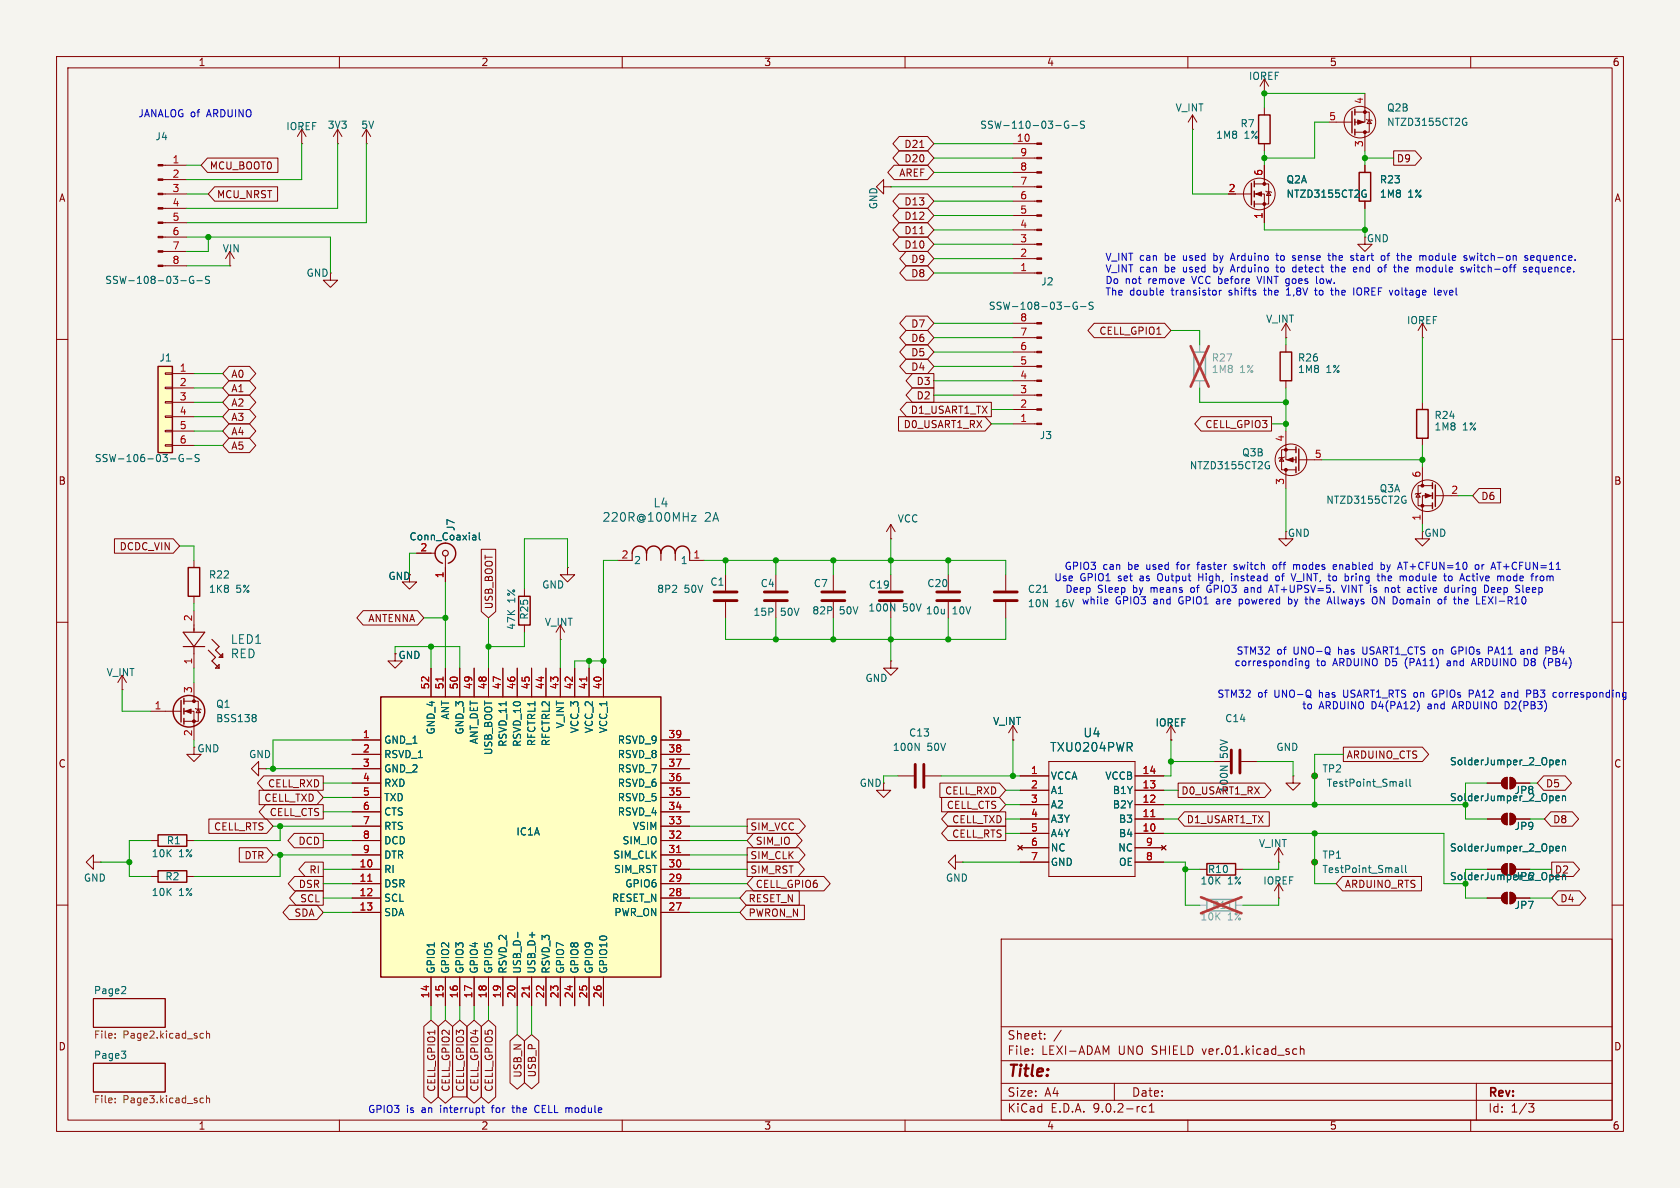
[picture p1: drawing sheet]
<svg xmlns="http://www.w3.org/2000/svg" width="297mm" height="210mm" viewBox="0 0 297 210" stroke-linecap="round" stroke-linejoin="round" font-family="sans-serif">
<defs><g id="words">
<text font-size="2.8" fill="#840000" x="178" y="190.9">Title:</text>
<g font-size="2.1" fill="#006464">
<text x="115.4" y="89.9">L4</text>
<text x="106.4" y="92.4">220R@100MHz</text>
<text x="124.5" y="92.4">2A</text>
<text x="40.7" y="116.6">RED</text>
<text x="40.7" y="114">LED1</text>
<text x="191.4" y="130.5">U4</text>
<text x="185.6" y="133.1">TXU0204PWR</text>
</g>
<g font-size="2.1" fill="#840000">
<text x="178" y="184">Sheet:</text>
<text x="178" y="186.7">File:</text>
<text x="184.1" y="186.7">LEXI-ADAM</text>
<text x="197.7" y="186.7">UNO SHIELD</text>
<text x="212.8" y="186.7">ver.01.kicad_sch</text>
<text x="178" y="196.9">KiCad</text>
<text x="178" y="194.1">Size:</text>
<text x="184.7" y="194.1">A4</text>
<text x="185.7" y="196.9">E.D.A.</text>
<text x="193.3" y="196.9">9.0.2-rc1</text>
<text x="200" y="194.1">Date:</text>
<text x="263" y="194.3">Rev:</text>
<text x="263" y="196.9">Id:</text>
<text x="267.1" y="196.9">1/3</text>
</g>
<g font-size="1.8" fill="#840000">
<text x="35" y="11.9">1</text>
<text x="85" y="11.9">2</text>
<text x="135" y="11.9">3</text>
<text x="185" y="11.9">4</text>
<text x="235" y="11.9">5</text>
<text x="285" y="11.9">6</text>
<text x="159.8" y="26.4">D21</text>
<text x="159.8" y="28.9">D20</text>
<text x="246.9" y="28.9">D9</text>
<text x="10.3" y="35.9">A</text>
<text x="37" y="30.2">MCU_BOOT0</text>
<text x="38.3" y="35.2">MCU_NRST</text>
<text x="158.9" y="31.4">AREF</text>
<text x="285.3" y="35.9">A</text>
<text x="159.8" y="39.1">D12</text>
<text x="159.8" y="36.5">D13</text>
<text x="159.8" y="41.6">D11</text>
<text x="159.8" y="44.1">D10</text>
<text x="161" y="46.7">D9</text>
<text x="161" y="49.2">D8</text>
<text x="161" y="58.1">D7</text>
<text x="194.3" y="59.4">CELL_GPIO1</text>
<text x="161" y="60.6">D6</text>
<text x="161" y="63.2">D5</text>
<text x="161" y="65.7">D4</text>
<text x="40.8" y="67">A0</text>
<text x="40.8" y="69.5">A1</text>
<text x="161.9" y="70.8">D2</text>
<text x="161.9" y="68.3">D3</text>
<text x="40.8" y="72.1">A2</text>
<text x="40.8" y="74.6">A3</text>
<text x="40.8" y="77.2">A4</text>
<text x="159.7" y="75.9">D0_USART1_RX</text>
<text x="160.9" y="73.3">D1_USART1_TX</text>
<text x="213" y="75.9">CELL_GPIO3</text>
<text x="40.8" y="79.7">A5</text>
<text x="10.3" y="85.9">B</text>
<text x="261.8" y="88.6">D6</text>
<text x="285.3" y="85.9">B</text>
<text x="21" y="97.5">DCDC_VIN</text>
<text x="68.6" y="102.7">GND</text>
<text x="87.3" y="107.8" transform="rotate(-90 87.3 107.8)">USB_BOOT</text>
<text x="65" y="110.2">ANTENNA</text>
<text x="70.4" y="116.7">GND</text>
<text x="10.3" y="135.9">C</text>
<text x="238" y="134.3">ARDUINO_CTS</text>
<text x="285.3" y="135.9">C</text>
<text x="46.6" y="141.9">CELL_TXD</text>
<text x="47.3" y="139.4">CELL_RXD</text>
<text x="167" y="140.7">CELL_RXD</text>
<text x="167.3" y="143.2">CELL_CTS</text>
<text x="208.8" y="140.7">D0_USART1_RX</text>
<text x="217.3" y="140.2" transform="rotate(-90 217.3 140.2)">100N</text>
<text x="273.2" y="139.4">D5</text>
<text x="37.7" y="147">CELL_RTS</text>
<text x="47.6" y="144.5">CELL_CTS</text>
<text x="52.7" y="149.5">DCD</text>
<text x="132.6" y="147">SIM_VCC</text>
<text x="133.5" y="149.5">SIM_IO</text>
<text x="168.2" y="148.3">CELL_RTS</text>
<text x="168.2" y="145.7">CELL_TXD</text>
<text x="209.7" y="145.7">D1_USART1_TX</text>
<text x="274.5" y="145.7">D8</text>
<text x="43.1" y="152.1">DTR</text>
<text x="54.6" y="154.6">RI</text>
<text x="132.6" y="152.1">SIM_CLK</text>
<text x="132.6" y="154.6">SIM_RST</text>
<text x="52.7" y="157.2">DSR</text>
<text x="53" y="159.7">SCL</text>
<text x="132.2" y="159.7">RESET_N</text>
<text x="133.5" y="157.2">CELL_GPIO6</text>
<text x="237.6" y="157.2">ARDUINO_RTS</text>
<text x="275.7" y="159.7">D4</text>
<text x="51.9" y="162.2">SDA</text>
<text x="132.2" y="162.2">PWRON_N</text>
<text x="10.3" y="185.9">D</text>
<text x="285.3" y="185.9">D</text>
<text x="92.4" y="190.6" transform="rotate(-90 92.4 190.6)">USB_N</text>
<text x="94.9" y="190.6" transform="rotate(-90 94.9 190.6)">USB_P</text>
<text x="77.2" y="193.1" transform="rotate(-90 77.2 193.1)">CELL_GPIO1</text>
<text x="79.7" y="193.1" transform="rotate(-90 79.7 193.1)">CELL_GPIO2</text>
<text x="82.2" y="193.1" transform="rotate(-90 82.2 193.1)">CELL_GPIO3</text>
<text x="84.8" y="193.1" transform="rotate(-90 84.8 193.1)">CELL_GPIO4</text>
<text x="87.3" y="193.1" transform="rotate(-90 87.3 193.1)">CELL_GPIO5</text>
<text x="35" y="199.9">1</text>
<text x="85" y="199.9">2</text>
<text x="135" y="199.9">3</text>
<text x="185" y="199.9">4</text>
<text x="235" y="199.9">5</text>
<text x="285" y="199.9">6</text>
</g>
<g font-size="1.8" fill="#006464">
<text x="220.7" y="14.3">IOREF</text>
<text x="50.5" y="23.2">IOREF</text>
<text x="57.8" y="23">3V3</text>
<text x="63.8" y="23">5V</text>
<text x="173.2" y="23">SSW-110-03-G-S</text>
<text x="207.7" y="19.9">V_INT</text>
<text x="219.2" y="22.7">R7</text>
<text x="245.1" y="22.5">NTZD3155CT2G</text>
<text x="245.1" y="19.9">Q2B</text>
<text x="27.4" y="25">J4</text>
<text x="214.9" y="24.7">1M8</text>
<text x="219.9" y="24.7">1%</text>
<text x="227.3" y="35.2">NTZD3155CT2G</text>
<text x="227.3" y="32.6">Q2A</text>
<text x="243.8" y="35.2">1M8</text>
<text x="243.8" y="32.6">R23</text>
<text x="248.9" y="35.2">1%</text>
<text x="155.3" y="37.1" transform="rotate(-90 155.3 37.1)">GND</text>
<text x="39.3" y="44.8">VIN</text>
<text x="241.5" y="43">GND</text>
<text x="18.5" y="50.4">SSW-108-03-G-S</text>
<text x="54.1" y="49.1">GND</text>
<text x="184" y="50.6">J2</text>
<text x="174.7" y="55">SSW-108-03-G-S</text>
<text x="223.7" y="57.3">V_INT</text>
<text x="248.6" y="57.5">IOREF</text>
<text x="28.1" y="64.1">J1</text>
<text x="229.4" y="64.1">R26</text>
<text x="229.4" y="66.1">1M8</text>
<text x="234.4" y="66.1">1%</text>
<text x="183.7" y="77.8">J3</text>
<text x="253.5" y="76.3">1M8</text>
<text x="253.5" y="74.3">R24</text>
<text x="258.5" y="76.3">1%</text>
<text x="16.7" y="81.9">SSW-106-03-G-S</text>
<text x="210.2" y="83.2">NTZD3155CT2G</text>
<text x="219.5" y="80.9">Q3B</text>
<text x="234.4" y="89.3">NTZD3155CT2G</text>
<text x="243.8" y="87.2">Q3A</text>
<text x="72.3" y="95.7">Conn_Coaxial</text>
<text x="80.6" y="94" transform="rotate(-90 80.6 94)">J7</text>
<text x="158.6" y="92.6">VCC</text>
<text x="227.6" y="95.1">GND</text>
<text x="251.7" y="95.1">GND</text>
<text x="112" y="99.9">2</text>
<text x="120.3" y="99.9">1</text>
<text x="36.8" y="105">1K8</text>
<text x="36.8" y="102.5">R22</text>
<text x="41.7" y="105">5%</text>
<text x="91.3" y="106.6" transform="rotate(-90 91.3 106.6)">1%</text>
<text x="95.8" y="104.2">GND</text>
<text x="116.1" y="105">8P2</text>
<text x="120.9" y="105">50V</text>
<text x="125.5" y="103.7">C1</text>
<text x="134.4" y="104">C4</text>
<text x="143.8" y="104">C7</text>
<text x="153.5" y="104.2">C19</text>
<text x="163.8" y="104">C20</text>
<text x="181.6" y="107.5">10N</text>
<text x="181.6" y="105">C21</text>
<text x="186.5" y="107.5">16V</text>
<text x="91.3" y="111.5" transform="rotate(-90 91.3 111.5)">47K</text>
<text x="93.6" y="109.6" transform="rotate(-90 93.6 109.6)">R25</text>
<text x="96.2" y="110.8">V_INT</text>
<text x="133.1" y="109.1">15P</text>
<text x="138" y="109.1">50V</text>
<text x="143.5" y="108.8">82P</text>
<text x="148.4" y="108.8">50V</text>
<text x="153.4" y="108.3">100N</text>
<text x="159.6" y="108.3">50V</text>
<text x="163.6" y="108.8">10u</text>
<text x="168.3" y="108.8">10V</text>
<text x="18.8" y="119.7">V_INT</text>
<text x="38.1" y="125.3">Q1</text>
<text x="152.9" y="120.8">GND</text>
<text x="38.1" y="127.9">BSS138</text>
<text x="67.8" y="131.7">GND_1</text>
<text x="77.1" y="129.9" transform="rotate(-90 77.1 129.9)">GND_4</text>
<text x="79.6" y="127.3" transform="rotate(-90 79.6 127.3)">ANT</text>
<text x="82.1" y="129.9" transform="rotate(-90 82.1 129.9)">GND_3</text>
<text x="84.7" y="131.6" transform="rotate(-90 84.7 131.6)">ANT_DET</text>
<text x="99.9" y="128.9" transform="rotate(-90 99.9 128.9)">V_INT</text>
<text x="102.5" y="129.7" transform="rotate(-90 102.5 129.7)">VCC_3</text>
<text x="105" y="129.7" transform="rotate(-90 105 129.7)">VCC_2</text>
<text x="107.5" y="129.7" transform="rotate(-90 107.5 129.7)">VCC_1</text>
<text x="109.1" y="131.7">RSVD_9</text>
<text x="160.6" y="130.4">C13</text>
<text x="175.5" y="128.4">V_INT</text>
<text x="204.2" y="128.6">IOREF</text>
<text x="216.5" y="127.9">C14</text>
<text x="34.8" y="133.2">GND</text>
<text x="43.9" y="134.2">GND</text>
<text x="67.8" y="134.2">RSVD_1</text>
<text x="67.8" y="136.8">GND_2</text>
<text x="87.2" y="133.6" transform="rotate(-90 87.2 133.6)">USB_BOOT</text>
<text x="89.8" y="132.1" transform="rotate(-90 89.8 132.1)">RSVD_11</text>
<text x="92.3" y="132.1" transform="rotate(-90 92.3 132.1)">RSVD_10</text>
<text x="94.8" y="132" transform="rotate(-90 94.8 132)">RFCTRL1</text>
<text x="97.4" y="132" transform="rotate(-90 97.4 132)">RFCTRL2</text>
<text x="109.1" y="134.2">RSVD_8</text>
<text x="109.1" y="136.8">RSVD_7</text>
<text x="157.7" y="132.9">100N</text>
<text x="163.9" y="132.9">50V</text>
<text x="217.3" y="134.1" transform="rotate(-90 217.3 134.1)">50V</text>
<text x="225.5" y="132.9">GND</text>
<text x="233.7" y="136.8">TP2</text>
<text x="256.2" y="135.5">SolderJumper_2_Open</text>
<text x="67.8" y="139.3">RXD</text>
<text x="67.8" y="141.8">TXD</text>
<text x="109.1" y="139.3">RSVD_6</text>
<text x="109.1" y="141.8">RSVD_5</text>
<text x="151.9" y="139.3">GND</text>
<text x="185.7" y="138">VCCA</text>
<text x="185.7" y="140.6">A1</text>
<text x="185.7" y="143.1">A2</text>
<text x="195.3" y="138">VCCB</text>
<text x="196.6" y="140.6">B1Y</text>
<text x="196.6" y="143.1">B2Y</text>
<text x="234.5" y="139.3">TestPoint_Small</text>
<text x="267.7" y="140.6">JP8</text>
<text x="29.4" y="149.5">R1</text>
<text x="67.8" y="144.4">CTS</text>
<text x="67.8" y="146.9">RTS</text>
<text x="67.8" y="149.5">DCD</text>
<text x="91.2" y="147.9">IC1A</text>
<text x="109.1" y="144.4">RSVD_4</text>
<text x="110" y="149.5">SIM_IO</text>
<text x="111.8" y="146.9">VSIM</text>
<text x="185.7" y="145.6">A3Y</text>
<text x="185.7" y="148.2">A4Y</text>
<text x="197.7" y="145.6">B3</text>
<text x="197.7" y="148.2">B4</text>
<text x="222.5" y="150">V_INT</text>
<text x="267.7" y="146.9">JP9</text>
<text x="26.7" y="151.7">10K</text>
<text x="29.1" y="155.8">R2</text>
<text x="31.6" y="151.7">1%</text>
<text x="67.8" y="152">DTR</text>
<text x="67.8" y="154.5">RI</text>
<text x="108.3" y="152">SIM_CLK</text>
<text x="108.4" y="154.5">SIM_RST</text>
<text x="185.7" y="150.7">NC</text>
<text x="185.7" y="153.3">GND</text>
<text x="197.6" y="150.7">NC</text>
<text x="197.7" y="153.3">OE</text>
<text x="213.4" y="154.5">R10</text>
<text x="233.7" y="152">TP1</text>
<text x="233.7" y="154.5">TestPoint_Small</text>
<text x="256.2" y="150.7">SolderJumper_2_Open</text>
<text x="267.7" y="155.8">JP6</text>
<text x="274.8" y="154.6">D2</text>
<text x="14.7" y="156.1">GND</text>
<text x="26.7" y="158.6">10K</text>
<text x="31.6" y="158.6">1%</text>
<text x="67.8" y="157.1">DSR</text>
<text x="67.8" y="159.6">SCL</text>
<text x="108.1" y="159.6">RESET_N</text>
<text x="110.4" y="157.1">GPIO6</text>
<text x="167.1" y="156.1">GND</text>
<text x="212.1" y="156.6">10K</text>
<text x="217" y="156.6">1%</text>
<text x="223.2" y="156.6">IOREF</text>
<text x="267.7" y="160.9">JP7</text>
<text x="67.8" y="162.2">SDA</text>
<text x="108.5" y="162.2">PWR_ON</text>
<text x="77.1" y="172.2" transform="rotate(-90 77.1 172.2)">GPIO1</text>
<text x="79.6" y="172.2" transform="rotate(-90 79.6 172.2)">GPIO2</text>
<text x="82.1" y="172.2" transform="rotate(-90 82.1 172.2)">GPIO3</text>
<text x="84.7" y="172.2" transform="rotate(-90 84.7 172.2)">GPIO4</text>
<text x="87.2" y="172.2" transform="rotate(-90 87.2 172.2)">GPIO5</text>
<text x="89.8" y="172.2" transform="rotate(-90 89.8 172.2)">RSVD_2</text>
<text x="92.3" y="172.2" transform="rotate(-90 92.3 172.2)">USB_D-</text>
<text x="94.8" y="172.2" transform="rotate(-90 94.8 172.2)">USB_D+</text>
<text x="97.4" y="172.2" transform="rotate(-90 97.4 172.2)">RSVD_3</text>
<text x="99.9" y="172.2" transform="rotate(-90 99.9 172.2)">GPIO7</text>
<text x="102.5" y="172.2" transform="rotate(-90 102.5 172.2)">GPIO8</text>
<text x="105" y="172.2" transform="rotate(-90 105 172.2)">GPIO9</text>
<text x="107.5" y="172.2" transform="rotate(-90 107.5 172.2)">GPIO10</text>
<text x="16.5" y="175.8">Page2</text>
<text x="16.5" y="187.2">Page3</text>
</g>
<g font-size="1.8" fill="#0000c2">
<text x="24.4" y="20.9">JANALOG of</text>
<text x="36.7" y="20.9">ARDUINO</text>
<text x="195.3" y="46.3">V_INT can</text>
<text x="206" y="46.3">be</text>
<text x="209.4" y="46.3">used</text>
<text x="215" y="46.3">by</text>
<text x="218.3" y="46.3">Arduino</text>
<text x="226.5" y="46.3">to</text>
<text x="229.6" y="46.3">sense</text>
<text x="236.1" y="46.3">the</text>
<text x="240.3" y="46.3">start</text>
<text x="245.9" y="46.3">of</text>
<text x="248.9" y="46.3">the</text>
<text x="253" y="46.3">module</text>
<text x="261.1" y="46.3">switch-on</text>
<text x="272.1" y="46.3">sequence.</text>
<text x="195.3" y="48.4">V_INT can</text>
<text x="195.3" y="50.4">Do</text>
<text x="195.3" y="52.4">The</text>
<text x="198.9" y="50.4">not</text>
<text x="199.7" y="52.4">double</text>
<text x="203.1" y="50.4">remove</text>
<text x="206" y="48.4">be</text>
<text x="207.2" y="52.4">transistor</text>
<text x="209.4" y="48.4">used</text>
<text x="211.1" y="50.4">VCC before</text>
<text x="215" y="48.4">by</text>
<text x="217.5" y="52.4">shifts</text>
<text x="218.3" y="48.4">Arduino</text>
<text x="223" y="50.4">VINT goes</text>
<text x="224" y="52.4">the</text>
<text x="226.5" y="48.4">to</text>
<text x="228.1" y="52.4">1,8V</text>
<text x="229.6" y="48.4">detect</text>
<text x="233.4" y="52.4">to</text>
<text x="233.8" y="50.4">low.</text>
<text x="236.4" y="52.4">the</text>
<text x="236.6" y="48.4">the</text>
<text x="240.6" y="52.4">IOREF voltage</text>
<text x="240.8" y="48.4">end</text>
<text x="245.3" y="48.4">of</text>
<text x="248.4" y="48.4">the</text>
<text x="252.5" y="48.4">module</text>
<text x="255.2" y="52.4">level</text>
<text x="260.6" y="48.4">switch-off</text>
<text x="271.8" y="48.4">sequence.</text>
<text x="188.1" y="100.9">GPIO3</text>
<text x="195" y="100.9">can</text>
<text x="199.5" y="100.9">be</text>
<text x="202.9" y="100.9">used</text>
<text x="208.5" y="100.9">for</text>
<text x="212.4" y="100.9">faster</text>
<text x="219" y="100.9">switch</text>
<text x="226.1" y="100.9">off</text>
<text x="229.9" y="100.9">modes</text>
<text x="237.2" y="100.9">enabled</text>
<text x="245.8" y="100.9">by</text>
<text x="249.1" y="100.9">AT+CFUN=10</text>
<text x="262.9" y="100.9">or</text>
<text x="266" y="100.9">AT+CFUN=11</text>
<text x="186.3" y="103">Use</text>
<text x="188.3" y="105">Deep</text>
<text x="190.9" y="103">GPIO1</text>
<text x="191.2" y="107">while</text>
<text x="194" y="105">Sleep</text>
<text x="197.2" y="107">GPIO3</text>
<text x="197.8" y="103">set</text>
<text x="200.4" y="105">by</text>
<text x="201.8" y="103">as</text>
<text x="203.7" y="105">means</text>
<text x="204" y="107">and</text>
<text x="205.1" y="103">Output</text>
<text x="208.6" y="107">GPIO1</text>
<text x="211" y="105">of</text>
<text x="212.5" y="103">High,</text>
<text x="214" y="105">GPIO3</text>
<text x="215.5" y="107">are</text>
<text x="218.5" y="103">instead</text>
<text x="219.7" y="107">powered</text>
<text x="220.9" y="105">and</text>
<text x="225.5" y="105">AT+UPSV=5.</text>
<text x="226.6" y="103">of</text>
<text x="228.6" y="107">by</text>
<text x="229.6" y="103">V_INT, to</text>
<text x="231.9" y="107">the</text>
<text x="236" y="107">Allways</text>
<text x="238.6" y="105">VINT is</text>
<text x="239.4" y="103">bring</text>
<text x="244.1" y="107">ON Domain</text>
<text x="245.4" y="103">the</text>
<text x="246.5" y="105">not</text>
<text x="249.6" y="103">module</text>
<text x="250.7" y="105">active</text>
<text x="256.1" y="107">of</text>
<text x="257.5" y="105">during</text>
<text x="257.6" y="103">to</text>
<text x="259.2" y="107">the</text>
<text x="260.7" y="103">Active</text>
<text x="263.3" y="107">LEXI-R10</text>
<text x="264.7" y="105">Deep</text>
<text x="267.4" y="103">mode</text>
<text x="270.4" y="105">Sleep</text>
<text x="273.7" y="103">from</text>
<text x="218.2" y="118">corresponding</text>
<text x="218.5" y="115.9">STM32</text>
<text x="225.7" y="115.9">of</text>
<text x="228.8" y="115.9">UNO-Q</text>
<text x="232.7" y="118">to</text>
<text x="235.8" y="118">ARDUINO</text>
<text x="236.8" y="115.9">has</text>
<text x="241.3" y="115.9">USART1_CTS on</text>
<text x="245.2" y="118">D5</text>
<text x="248.8" y="118">(PA11)</text>
<text x="256.5" y="118">and</text>
<text x="257.5" y="115.9">GPIOs</text>
<text x="261.1" y="118">ARDUINO</text>
<text x="264.1" y="115.9">PA11</text>
<text x="270.1" y="115.9">and</text>
<text x="270.5" y="118">D8</text>
<text x="274.1" y="118">(PB4)</text>
<text x="274.7" y="115.9">PB4</text>
<text x="215.1" y="123.5">STM32</text>
<text x="222.3" y="123.5">of</text>
<text x="225.4" y="123.5">UNO-Q</text>
<text x="230.1" y="125.6">to</text>
<text x="233.2" y="125.6">ARDUINO</text>
<text x="233.5" y="123.5">has</text>
<text x="238" y="123.5">USART1_RTS on</text>
<text x="242.6" y="125.6">D4(PA12)</text>
<text x="252.7" y="125.6">and</text>
<text x="254.1" y="123.5">GPIOs</text>
<text x="257.3" y="125.6">ARDUINO</text>
<text x="260.8" y="123.5">PA12</text>
<text x="266.7" y="125.6">D2(PB3)</text>
<text x="266.7" y="123.5">and</text>
<text x="271.3" y="123.5">PB3</text>
<text x="276.2" y="123.5">corresponding</text>
<text x="65" y="197">GPIO3</text>
<text x="71.8" y="197">is</text>
<text x="74.6" y="197">an</text>
<text x="78.1" y="197">interrupt</text>
<text x="87.4" y="197">for</text>
<text x="91.3" y="197">the</text>
<text x="95.4" y="197">CELL module</text>
</g>
<g font-size="1.8" fill="#a90000">
<text x="234.9" y="21.3">5</text>
<text x="241" y="18.5" transform="rotate(-90 241 18.5)">4</text>
<text x="30.4" y="29">1</text>
<text x="179.7" y="25.1">10</text>
<text x="180.3" y="27.7">9</text>
<text x="241" y="26.1" transform="rotate(-90 241 26.1)">3</text>
<text x="30.4" y="31.5">2</text>
<text x="30.4" y="34">3</text>
<text x="180.3" y="35.3">6</text>
<text x="180.3" y="32.8">7</text>
<text x="180.3" y="30.2">8</text>
<text x="217.1" y="34">2</text>
<text x="223.3" y="31.2" transform="rotate(-90 223.3 31.2)">6</text>
<text x="30.4" y="36.6">4</text>
<text x="30.4" y="39.1">5</text>
<text x="30.4" y="41.7">6</text>
<text x="180.3" y="40.4">4</text>
<text x="180.3" y="37.8">5</text>
<text x="223.3" y="38.8" transform="rotate(-90 223.3 38.8)">1</text>
<text x="30.4" y="44.2">7</text>
<text x="30.4" y="46.7">8</text>
<text x="180.3" y="45.5">2</text>
<text x="180.3" y="42.9">3</text>
<text x="180.3" y="48">1</text>
<text x="180.3" y="59.4">7</text>
<text x="180.3" y="56.9">8</text>
<text x="31.7" y="65.8">1</text>
<text x="180.3" y="64.5">5</text>
<text x="180.3" y="62">6</text>
<text x="31.7" y="68.3">2</text>
<text x="31.7" y="70.9">3</text>
<text x="180.3" y="69.6">3</text>
<text x="180.3" y="67.1">4</text>
<text x="31.7" y="73.4">4</text>
<text x="31.7" y="75.9">5</text>
<text x="180.3" y="74.7">1</text>
<text x="180.3" y="72.1">2</text>
<text x="31.7" y="78.5">6</text>
<text x="227.1" y="78.2" transform="rotate(-90 227.1 78.2)">4</text>
<text x="232.3" y="81">5</text>
<text x="227.1" y="85.8" transform="rotate(-90 227.1 85.8)">3</text>
<text x="251.2" y="84.5" transform="rotate(-90 251.2 84.5)">6</text>
<text x="256.5" y="87.4">2</text>
<text x="251.2" y="92.1" transform="rotate(-90 251.2 92.1)">1</text>
<text x="74.2" y="97.5">2</text>
<text x="109.8" y="98.8">2</text>
<text x="122.5" y="98.8">1</text>
<text x="78.5" y="102.3" transform="rotate(-90 78.5 102.3)">1</text>
<text x="34" y="109.9" transform="rotate(-90 34 109.9)">2</text>
<text x="34" y="117.5" transform="rotate(-90 34 117.5)">1</text>
<text x="27.2" y="125.5">1</text>
<text x="34" y="122.6" transform="rotate(-90 34 122.6)">3</text>
<text x="75.9" y="122" transform="rotate(-90 75.9 122)">52</text>
<text x="78.5" y="122" transform="rotate(-90 78.5 122)">51</text>
<text x="81" y="122" transform="rotate(-90 81 122)">50</text>
<text x="83.6" y="122" transform="rotate(-90 83.6 122)">49</text>
<text x="86.1" y="122" transform="rotate(-90 86.1 122)">48</text>
<text x="88.6" y="122" transform="rotate(-90 88.6 122)">47</text>
<text x="91.2" y="122" transform="rotate(-90 91.2 122)">46</text>
<text x="93.7" y="122" transform="rotate(-90 93.7 122)">45</text>
<text x="96.3" y="122" transform="rotate(-90 96.3 122)">44</text>
<text x="98.8" y="122" transform="rotate(-90 98.8 122)">43</text>
<text x="101.3" y="122" transform="rotate(-90 101.3 122)">42</text>
<text x="103.9" y="122" transform="rotate(-90 103.9 122)">41</text>
<text x="106.4" y="122" transform="rotate(-90 106.4 122)">40</text>
<text x="34" y="130.2" transform="rotate(-90 34 130.2)">2</text>
<text x="64.1" y="130.6">1</text>
<text x="118.1" y="130.6">39</text>
<text x="64.1" y="133.1">2</text>
<text x="64.1" y="135.6">3</text>
<text x="118.1" y="133.1">38</text>
<text x="118.1" y="135.6">37</text>
<text x="182.2" y="136.9">1</text>
<text x="201.9" y="136.9">14</text>
<text x="64.1" y="138.2">4</text>
<text x="64.1" y="140.7">5</text>
<text x="64.1" y="143.3">6</text>
<text x="118.1" y="138.2">36</text>
<text x="118.1" y="140.7">35</text>
<text x="118.1" y="143.3">34</text>
<text x="182.2" y="139.4">2</text>
<text x="182.2" y="142">3</text>
<text x="201.9" y="139.4">13</text>
<text x="201.9" y="142">12</text>
<text x="64.1" y="145.8">7</text>
<text x="64.1" y="148.3">8</text>
<text x="118.1" y="145.8">33</text>
<text x="118.1" y="148.3">32</text>
<text x="182.2" y="144.5">4</text>
<text x="182.2" y="147.1">5</text>
<text x="182.2" y="149.6">6</text>
<text x="201.9" y="144.5">11</text>
<text x="201.9" y="147.1">10</text>
<text x="202.5" y="149.6">9</text>
<text x="63.5" y="153.4">10</text>
<text x="63.5" y="156">11</text>
<text x="64.1" y="150.9">9</text>
<text x="118.1" y="150.9">31</text>
<text x="118.1" y="153.4">30</text>
<text x="118.1" y="156">29</text>
<text x="182.2" y="152.1">7</text>
<text x="202.5" y="152.1">8</text>
<text x="63.5" y="158.5">12</text>
<text x="63.5" y="161">13</text>
<text x="118.1" y="158.5">28</text>
<text x="118.1" y="161">27</text>
<text x="75.9" y="176.6" transform="rotate(-90 75.9 176.6)">14</text>
<text x="78.5" y="176.6" transform="rotate(-90 78.5 176.6)">15</text>
<text x="81" y="176.6" transform="rotate(-90 81 176.6)">16</text>
<text x="83.6" y="176.6" transform="rotate(-90 83.6 176.6)">17</text>
<text x="86.1" y="176.6" transform="rotate(-90 86.1 176.6)">18</text>
<text x="88.6" y="176.6" transform="rotate(-90 88.6 176.6)">19</text>
<text x="91.2" y="176.6" transform="rotate(-90 91.2 176.6)">20</text>
<text x="93.7" y="176.6" transform="rotate(-90 93.7 176.6)">21</text>
<text x="96.3" y="176.6" transform="rotate(-90 96.3 176.6)">22</text>
<text x="98.8" y="176.6" transform="rotate(-90 98.8 176.6)">23</text>
<text x="101.3" y="176.6" transform="rotate(-90 101.3 176.6)">24</text>
<text x="103.9" y="176.6" transform="rotate(-90 103.9 176.6)">25</text>
<text x="106.4" y="176.6" transform="rotate(-90 106.4 176.6)">26</text>
</g>
<g font-size="1.8" fill="#939391">
<text x="214.1" y="64.1">R27</text>
<text x="214.1" y="66.1">1M8</text>
<text x="219.2" y="66.1">1%</text>
<text x="214.2" y="160.9">R11</text>
<text x="212.1" y="162.9">10K</text>
<text x="217" y="162.9">1%</text>
</g>
<g font-size="1.8" fill="#009600">
<text x="256.2" y="141.8">SolderJumper_2_Open</text>
<text x="256.2" y="155.8">SolderJumper_2_Open</text>
</g>
<g font-size="1.8" fill="#725600">
<text x="16.5" y="183.9">File:</text>
<text x="21.7" y="183.9">Page2.kicad_sch</text>
<text x="16.5" y="195.4">File:</text>
<text x="21.7" y="195.4">Page3.kicad_sch</text>
</g>
</g></defs>
<path d="M0 0h297v210h-297z" fill="#f5f4ef" stroke="#f5f4ef" stroke-width=".18"/>
<g fill="none" stroke="#840000" stroke-width=".18">
<path d="M10 10h277v190h-277zM12 12h273v186h-273zM60 10v2M110 10v2M160 10v2M210 10v2M260 10v2M156.2 33v1.3l-1.3-1.3 1.3-1.2v1.2h1.3M157.5 33h.1M10 60h2M285 60h2M34.3 99.1v1.2"/>
<path d="M73.7 97.8h3.3M78.7 98.3v4.6M109.2 99.1h2.6M121.9 99.1h2.6M10 110h2M34.3 105.4v1.3M69.8 115.6v1.2h-1.2l1.2 1.3 1.3-1.3h-1.3M157.5 101.6v2.8M157.5 106.4v2.8M285 110h2M156.2 138.4v1.3h-1.3l1.3 1.3 1.3-1.3h-1.3M16.5 152.4v1.3l-1.3-1.3 1.3-1.3v1.3h1.3"/>
<path d="M17.8 152.4h.1M10 160h2M16.5 176.5h12.7v5.1h-12.7zM177 166h108v32h-108zM285 160h2M16.5 188h12.7v5h-12.7zM60 198v2M110 198v2M160 198v2M177 194.5h108M177 191.5h108M177 187.5h108"/>
<path d="M177 181.5h108M182.5 186.3v.1M182.5 185.5v.1M184.7 183.6v.1M184.7 182.8v.1M187.6 182.1l-1.3 2M195.5 186l.5-1.1v1.5M197 191.5v3M202.6 195.7l-.4-.1-.3 .3v.4l.1 .2h.6M203.2 196.6h.8M203.2 195.5l.4-.4v1.5M210 198v2"/>
<path d="M229.1 185.4l.1 .1M229.2 186.3l-.1 .1M229.9 184.9v1.5M229.9 185.5l.2-.1 .4 .1v.9M260 198v2M261 191.5v6.5M270.2 195.1h1l-.5 .6 .4 .1 .1 .5-.3 .3h-.4"/>
</g>
<path d="M83.7 94.6h.2l.2 .2v.6M84.1 95.4h-.4M84.1 94.9l-.4 .1M84.7 94.2v1.1l.2 .1M122.2 91.1h.8l-.8 1h.8M157.5 106.8l.7 1.2v-1.2M22.1 174.4l.1 .2v.3l-.8 .8h.8M21.4 185.8h.8l-.4 .5M22.2 186.4v.6" fill="none" stroke="#006464" stroke-width=".18"/>
<path d="M20.4 194.8v.1M20.4 182.7v.2M20.4 183.4v.1M20.4 194.2v.1M35.6 194.1l.4 .1M35.6 182.7h.4M36 194.9h-.4M36 183.5h-.4M36.5 194.2l.2-.1 .3 .1 .1 .7M36.5 182.2v1.3M36.5 193.7v1.2M36.5 182.8l.2-.1h.3l.1 .8" fill="none" stroke="#725600" stroke-width=".18"/>
<path d="M155.4 104.6h4.1M155.4 106.2h4.1" fill="none" stroke="#840000" stroke-width=".51"/>
<g fill="none" stroke="#840000" stroke-width=".2">
<path d="M111.8 97.8v1.3M114.3 97.8v1.3M116.8 97.8v1.3M119.4 97.8v1.3M121.9 97.8v1.3"/>
<circle cx="78.7" cy="97.8" r=".51"/>
</g>
<path d="M78.2 99.6a1.81 1.81 0 0 1-.9-2.8 1.81 1.81 0 0 1 2.9 0 1.81 1.81 0 0 1-1 2.8M111.8 97.8a1.27 1.27 0 0 1 1.2-1.3 1.27 1.27 0 0 1 1.3 1.3 1.27 1.27 0 0 1 1.3-1.3 1.27 1.27 0 0 1 1.2 1.3 1.27 1.27 0 0 1 1.3-1.3 1.27 1.27 0 0 1 1.3 1.3 1.27 1.27 0 0 1 1.2-1.3 1.27 1.27 0 0 1 1.3 1.3M33.3 100.3h2v5.1h-2z" fill="none" stroke="#840000" stroke-width=".25"/>
<path d="M67.3 123.2h49.5v49.5h-49.5z" fill="#ffffc2"/>
<path d="M67.3 123.2h49.5v49.5h-49.5z" fill="none" stroke="#840000" stroke-width=".25"/>
<g fill="none" stroke="#840000" stroke-width=".18">
<path d="M21.6 119.4l.8 1.3M21.6 119.4l-.8 1.3M21.6 119.4v2.5M76.2 118.1v5.1M78.7 118.1v5.1M81.3 118.1v5.1M83.8 118.1v5.1M86.4 118.1v5.1M88.9 118.1v5.1M91.4 118.1v5.1M94 118.1v5.1M96.5 118.1v5.1"/>
<path d="M99.1 118.1v5.1M101.6 118.1v5.1M104.1 118.1v5.1M106.7 118.1v5.1M137.2 101.6v2.8M137.2 106.4v2.8M21.6 121.9h.1M62.2 130.8h5.1M62.2 133.4h5.1M62.2 135.9h5.1M62.2 138.4h5.1M116.8 130.8h5.1"/>
<path d="M116.8 133.4h5.1M116.8 135.9h5.1M116.8 138.4h5.1M62.2 141h5.1M62.2 143.5h5.1M62.2 146.1h5.1M62.2 148.6h5.1M62.2 151.1h5.1M62.2 153.7h5.1M62.2 156.2h5.1M62.2 158.8h5.1M116.8 141h5.1"/>
<path d="M116.8 143.5h5.1M116.8 146.1h5.1M116.8 148.6h5.1M116.8 151.1h5.1M116.8 153.7h5.1M116.8 156.2h5.1M116.8 158.8h5.1M62.2 161.3h5.1M76.2 172.7v5.1M78.7 172.7v5.1M81.3 172.7v5.1M83.8 172.7v5.1"/>
<path d="M86.4 172.7v5.1M88.9 172.7v5.1M91.4 172.7v5.1M94 172.7v5.1M96.5 172.7v5.1M99.1 172.7v5.1M101.6 172.7v5.1M104.1 172.7v5.1M106.7 172.7v5.1M116.8 161.3h5.1"/>
</g>
<path d="M78.3 119.7v.7M103.7 119.7v.7M65 155.8h.7M119.6 150.7h.7M93.6 174.3v.7" fill="none" stroke="#a90000" stroke-width=".18"/>
<path d="M91.5 164.8v1" fill="none" stroke="#006464" stroke-width=".18"/>
<path d="M135.1 104.6h4.1M135.1 106.2h4.1" fill="none" stroke="#840000" stroke-width=".51"/>
<path d="M27.9 64.8h2.6v15.2h-2.6z" fill="#ffffc2"/>
<g fill="none" stroke="#840000" stroke-width=".25">
<path d="M239 19.7v3.8M239.5 19.3v1M221.2 32.4v3.8M221.7 32v1M221.7 33.8v1M221.7 35.6v1M222.5 20.3h2v5.1h-2zM239.5 21.1v1M239.5 22.9v1M240.3 30.5h2v5.1h-2zM27.9 64.8h2.6v15.2h-2.6zM226.3 62.2h2v5.1h-2z"/>
<path d="M229.1 79v1M229.6 79.4v3.8M250.4 72.4h2.1v5.1h-2.1zM229.1 80.8v1M229.1 82.6v1M253.2 85.3v1.1M253.2 87.1v1M253.2 88.9v1M253.7 85.7v3.8M91.7 105.4h2v5.1h-2zM32 123.8v3.8M32.5 123.4v1.1"/>
<path d="M32.5 125.2v1M32.5 127v1M27.9 147.6h5.1v2h-5.1zM27.9 153.9h5.1v2.1h-5.1zM213.4 152.7h5v2h-5z"/>
<circle cx="33.4" cy="125.7" r="2.79"/>
</g>
<g fill="none" stroke="#840000" stroke-width=".18">
<path d="M223.5 16.5h.1M223.5 14v2.5M223.5 19.1v1.2M223.5 14l-.7 1.2M223.5 14l.8 1.2M239.5 19.8h2.6v3.6h-2.6M241.3 16.5v5.1h-1.8M28.8 29.2h4.2M28.8 31.8h4.2M28.8 34.3h4.2M28.8 36.8h4.2M28.8 39.4h4.2"/>
<path d="M36.7 27.9h12.4v2.6h-12.4l-1.1-1.3zM37.9 33h11.2v2.6h-11.2l-1.1-1.3zM53.3 25.4h.1M53.3 22.9l-.7 1.2M53.3 22.9l.8 1.2M53.3 22.9v2.5M59.7 25.4h.1M59.7 22.9l-.8 1.2M59.7 22.9l.8 1.2M59.7 22.9v2.5M64.8 25.4h.1M64.8 22.9l-.8 1.2"/>
<path d="M64.8 22.9l.7 1.2M64.8 22.9v2.5M158.1 29.2h5.9l1.1 1.3-1.1 1.3h-5.9l-1.2-1.3zM159 24.1h5l1.1 1.3-1.1 1.3h-5l-1.1-1.3zM159 26.7h5l1.1 1.2-1.1 1.3h-5l-1.1-1.3zM159 36.8h5l1.1 1.3-1.1 1.3h-5l-1.1-1.3zM159 34.3h5l1.1 1.3-1.1 1.2h-5l-1.1-1.2zM159 39.4h5l1.1 1.2-1.1 1.3h-5l-1.1-1.3zM162.6 26.1h.7M179.1 38.1h4.2M179.1 35.6h4.2M179.1 33h4.2"/>
<path d="M179.1 30.5h4.2M179.1 27.9h4.2M179.1 25.4h4.2M210.8 22.9h.1M210.8 20.3l-.7 1.3M210.8 20.3l.8 1.3M210.8 20.3v2.6M218.4 34.3h2.8M221.7 32.5h2.6v3.6h-2.6M221.7 34.3h1.8v5.1M223.5 25.4v1.3M223.5 29.2v3.2"/>
<path d="M223.8 33.8l.1 .1h.8l.1 .1M224.3 33.9l.4 .6h-.8zM236.2 21.6h2.8M241.3 23.5v3.2M241.3 29.2v1.3M241.3 35.6v1.2M241.6 21.1l.1 .1h.7l.2 .1M242.1 21.2l.3 .6h-.7zM246.4 26.7h3.8l1.1 1.2-1.1 1.3h-3.8zM28.8 41.9h4.2M28.8 44.5h4.2M28.8 47h4.2"/>
<path d="M40.6 47h.1M40.6 44.5l-.7 1.2M40.6 44.5l.8 1.2M40.6 44.5v2.5M58.4 48.3v1.2h-1.3l1.3 1.3 1.3-1.3h-1.3M159 41.9h5l1.1 1.3-1.1 1.3h-5l-1.1-1.3zM160.2 58.4h3.8l1.1 1.3-1.1 1.3h-3.8l-1.1-1.3zM160.2 47h3.8l1.1 1.3-1.1 1.2h-3.8l-1.1-1.2zM160.2 44.4h3.8l1.1 1.3-1.1 1.3h-3.8l-1.1-1.3zM160.2 55.9h3.8l1.1 1.3-1.1 1.2h-3.8l-1.1-1.2zM162.6 41.3h.7M179.1 59.7h4.2"/>
<path d="M179.1 57.2h4.2M179.1 48.3h4.2M179.1 45.7h4.2M179.1 43.2h4.2M179.1 40.6h4.2M193.4 57.1h12.5l1.1 1.3-1.1 1.3h-12.5l-1.1-1.3zM227.3 59.7h.1M227.3 57.2v2.5M227.3 57.2l-.7 1.2M227.3 57.2l.8 1.2M241.3 41.9v1.3h-1.3l1.3 1.3 1.3-1.3h-1.3M251.5 59.7h.1"/>
<path d="M251.5 57.2l-.8 1.2M251.5 57.2l.7 1.2M251.5 57.2v2.5M29.2 65.9h1.3v.3h-1.3zM29.2 68.5h1.3v.2h-1.3zM29.2 71h1.3v.2h-1.3zM29.2 73.5h1.3v.3h-1.3zM29.2 76.1h1.3v.2h-1.3zM29.2 78.6h1.3v.3h-1.3zM30.5 66h3.8M30.5 68.6h3.8M30.5 71.1h3.8"/>
<path d="M30.5 73.7h3.8M30.5 76.2h3.8M30.5 78.7h3.8M40.5 69.8h3.6l1.1 1.3-1.1 1.3h-3.6l-1.1-1.3zM40.5 64.8h3.6l1.1 1.2-1.1 1.3h-3.6l-1.1-1.3zM40.5 77.5h3.6l1.1 1.2-1.1 1.3h-3.6l-1.1-1.3zM40.5 67.3h3.6l1.1 1.3-1.1 1.3h-3.6l-1.1-1.3zM40.5 72.4h3.6l1.1 1.3-1.1 1.2h-3.6l-1.1-1.2zM40.5 74.9h3.6l1.1 1.3-1.1 1.3h-3.6l-1.1-1.3zM158.8 73.7h15.3l1.2 1.2-1.2 1.3h-15.3zM160.2 61h3.8l1.1 1.2-1.1 1.3h-3.8l-1.1-1.3zM160.2 63.5h3.8l1.1 1.3-1.1 1.2h-3.8l-1.1-1.2z"/>
<path d="M160.3 71.1h15v2.6h-15l-1.2-1.3zM161.3 68.6h3.8v2.5h-3.8l-1.1-1.2zM161.3 66h3.8v2.6h-3.8l-1.1-1.3zM179.1 74.9h4.2M179.1 72.4h4.2M179.1 69.9h4.2M179.1 67.3h4.2M179.1 64.8h4.2M179.1 62.2h4.2M212.3 73.7h12.5v2.5h-12.5l-1.1-1.3zM227.3 76.2v5.1h1.8M227.3 61v1.2"/>
<path d="M227.3 67.3v1.3M229.1 79.5h-2.5v3.6h2.5M251.5 71.1v1.3M251.5 77.5v1.2M20.2 95.2h10.4l1.1 1.3-1.1 1.3h-10.4zM73.7 97.8h2.5M85.1 97.1h2.5v11l-1.2 1.1-1.3-1.1zM157.5 95.3h.1M157.5 92.7l-.8 1.3M157.5 92.7l.7 1.3M157.5 92.7v2.6M226.6 80.9l.3 .6h-.7z"/>
<path d="M227.1 80.8l-.2 .1h-.7l-.1 .1M227.3 94v1.3h-1.2l1.2 1.2 1.3-1.2h-1.3M227.3 83.2v3.2M229.6 81.3h2.8M250.7 87.2l.4 .7h-.8zM251.2 87.1l-.1 .1h-.8l-.1 .2M251.5 94v1.3h-1.3l1.3 1.2 1.2-1.2h-1.2M251.5 82.6v3.1M253.2 85.9h-2.5v3.5h2.5M253.2 87.6h-1.7v5.1M253.7 87.6h2.8M261.5 86.4h3.8v2.5h-3.8l-1.2-1.3z"/>
<path d="M34.3 108v2.5M34.3 115.6v2.5M64.2 107.9h9.6l1.1 1.3-1.1 1.3h-9.6l-1.1-1.3zM72.4 101.6v1.3h-1.3l1.3 1.2 1.3-1.2h-1.3M76.2 118.1v5.1M78.7 100.3v2.6M78.7 118.1v5.1M81.3 118.1v5.1M83.8 118.1v5.1M86.4 118.1v5.1M88.9 118.1v5.1M91.4 118.1v5.1"/>
<path d="M92.7 104.1v1.3M92.7 110.5v1.3M94 118.1v5.1M96.5 118.1v5.1M99.1 113h.1M99.1 110.5l.7 1.3M99.1 110.5l-.8 1.3M99.1 110.5v2.5M99.1 118.1v5.1M100.3 100.3v1.3h-1.2l1.2 1.3 1.3-1.3h-1.3M100.3 100.3h.1M101.6 118.1v5.1"/>
<path d="M104.1 118.1v5.1M106.7 118.1v5.1M128.3 101.6v2.8M128.3 106.4v2.8M147.3 101.6v2.8M147.3 106.4v2.8M157.5 116.8v1.3h-1.3l1.3 1.3 1.2-1.3h-1.2M157.5 116.8h.1M167.6 101.6v2.8M167.6 106.4v2.8M177.8 101.6v2.8M177.8 106.4v2.8"/>
<path d="M26.7 125.7h5.3M32.5 124h2.6v3.5h-2.6M32.5 125.7h1.8v5.1M34.3 132.1v1.3h-1.3l1.3 1.2 1.3-1.2h-1.3M34.3 120.7v3.3M34.5 125.2l.2 .1h.7l.2 .2M35.1 125.3l.3 .7h-.7zM45.7 135.9v1.3l-1.3-1.3 1.3-1.3v1.3h1.3M45.8 139.7h10.2l1.1 1.3-1.1 1.2h-10.2zM46.6 137.2h10.5v2.5h-10.5l-1.1-1.3zM47 135.9h.1M62.2 138.4h5.1"/>
<path d="M62.2 130.8h5.1M62.2 133.4h5.1M62.2 135.9h5.1M116.8 138.4h5.1M116.8 130.8h5.1M116.8 133.4h5.1M116.8 135.9h5.1M158.7 137.2h2.8M163.6 137.2h2.8M166.2 138.4h10.5l1.1 1.3-1.1 1.3h-10.5zM179.1 130.8h.1M179.1 128.3l-.8 1.2"/>
<path d="M179.1 128.3l.7 1.2M179.1 128.3v2.5M180.3 137.2h5.1M180.3 139.7h5.1M185.4 134.6h15.3v20.3h-15.3zM200.7 137.2h5M200.7 139.7h5M207 130.8h.1M207 128.3l-.8 1.2M207 128.3l.8 1.2M207 128.3v2.5M208.3 138.4h15.3l1.1 1.3-1.1 1.3h-15.3z"/>
<path d="M214.6 134.6h2.8M219.5 134.6h2.7M228.6 137.2v1.2h-1.3l1.3 1.3 1.3-1.3h-1.3M228.6 137.2h.1M232.4 137.2h.1M237.5 132.1h14l1.1 1.3-1.1 1.2h-14zM262.9 138.4h2.5M265.7 137.7l.7-.3v2a1.02 1.02 0 0 1-.9-.6 1.02 1.02 0 0 1 .2-1.1zM267 137.4a1.02 1.02 0 0 1 1 1 1.02 1.02 0 0 1-1 1zM268 138.4h2.5M272.9 137.2h3.8l1.1 1.2-1.1 1.3h-3.8l-1.1-1.3zM26.7 148.6h1.2"/>
<path d="M26.7 154.9h1.2M33 148.6h1.3M33 154.9h1.3M36.9 144.8h10.2l1.2 1.3-1.2 1.2h-10.2zM42.3 149.9h4.8l1.2 1.2-1.2 1.3h-4.8zM46.9 142.2h10.2v2.6h-10.2l-1.1-1.3zM52 147.3h5.1v2.6h-5.1l-1.1-1.3zM52.1 154.9h5v2.6h-5l-1.1-1.3zM52.3 157.5h4.8v2.5h-4.8l-1.1-1.2zM53.9 152.4h3.2v2.5h-3.2l-1.1-1.2zM62.2 148.6h5.1M62.2 153.7h5.1"/>
<path d="M62.2 158.8h5.1M62.2 141h5.1M62.2 143.5h5.1M62.2 146.1h5.1M62.2 151.1h5.1M62.2 156.2h5.1M116.8 148.6h5.1M116.8 153.7h5.1M116.8 158.8h5.1M116.8 141h5.1M116.8 143.5h5.1M116.8 146.1h5.1"/>
<path d="M116.8 151.1h5.1M116.8 156.2h5.1M131.9 157.5h9.4v2.5h-9.4l-1.1-1.2zM132.1 149.9h9.1l1.1 1.2-1.1 1.3h-9.1zM132.1 152.4h9l1.1 1.3-1.1 1.2h-9zM132.1 144.8h9.2l1.1 1.3-1.1 1.2h-9.2zM133.2 147.3h7.5l1.1 1.3-1.1 1.3h-7.5l-1.1-1.3zM133.2 154.9h12.5l1.1 1.3-1.1 1.3h-12.5l-1.1-1.3zM166.5 141h10.2l1.1 1.2-1.1 1.3h-10.2zM167.6 146h10.2v2.6h-10.2l-1.1-1.3zM167.6 143.5h10.2v2.6h-10.2l-1.1-1.3zM168.9 152.4v1.3l-1.3-1.3 1.3-1.3v1.3h1.3"/>
<path d="M170.2 152.4h.1M180 149.5l.7 .7M180.3 142.2h5.1M180.3 144.8h5.1M180.3 147.3h5.1M180.3 149.9h5.1M180.3 152.4h5.1M180.7 149.5l-.7 .7M200.7 142.2h5M200.7 144.8h5M200.7 147.3h5M200.7 149.9h5"/>
<path d="M200.7 152.4h5M205.4 149.5l.7 .7M206.1 149.5l-.7 .7M209.4 143.5h15v2.6h-15l-1.1-1.3zM212.1 153.7h1.3M218.4 153.7h1.3M226.1 158.8h.1M226.1 152.4h.1M226.1 156.2l-.8 1.3M226.1 156.2l.7 1.3M226.1 149.9v2.5M226.1 156.2v2.6"/>
<path d="M226.1 149.9l-.8 1.2M226.1 149.9l.7 1.2M232.4 152.4h.1M237.3 154.9h14v2.6h-14l-1.1-1.3zM262.9 153.7h2.5M262.9 144.8h2.5M262.9 158.8h2.5M265.7 158l.7-.3v2.1a1.02 1.02 0 0 1-.9-.7 1.02 1.02 0 0 1 .2-1.1zM265.7 153l.7-.3v2a1.02 1.02 0 0 1-.9-.6 1.02 1.02 0 0 1 .2-1.1zM265.7 144.1l.7-.3v2a1.02 1.02 0 0 1-.9-.6 1.02 1.02 0 0 1 .2-1.1zM267 157.7a1.02 1.02 0 0 1 1 1.1 1.02 1.02 0 0 1-1 1zM267 152.7a1.02 1.02 0 0 1 1 1 1.02 1.02 0 0 1-1 1z"/>
<path d="M267 143.8a1.02 1.02 0 0 1 1 1 1.02 1.02 0 0 1-1 1zM268 153.7h2.5M268 144.8h2.5M268 158.8h2.5M274.2 143.5h3.8l1.1 1.3-1.1 1.3h-3.8l-1.2-1.3zM274.3 152.4h3.8l1.1 1.3-1.1 1.2h-3.8zM275.4 157.5h3.8l1.2 1.3-1.2 1.2h-3.8l-1.1-1.2zM51.1 160h4.9l1.1 1.3-1.1 1.3h-4.9l-1.1-1.3zM62.2 161.3h5.1M76.2 172.7v5.1M78.7 172.7v5.1M81.3 172.7v5.1"/>
<path d="M83.8 172.7v5.1M86.4 172.7v5.1M88.9 172.7v5.1M91.4 172.7v5.1M94 172.7v5.1M96.5 172.7v5.1M99.1 172.7v5.1M101.6 172.7v5.1M104.1 172.7v5.1M106.7 172.7v5.1M116.8 161.3h5.1M131.9 160h10.3v2.6h-10.3l-1.1-1.3z"/>
<path d="M74.9 181.5l1.3-1.2 1.3 1.2v12.4l-1.3 1.1-1.3-1.1zM77.5 181.5l1.2-1.2 1.3 1.2v12.4l-1.3 1.1-1.2-1.1zM80 181.5l1.3-1.2 1.3 1.2v12.4h-2.6zM82.5 181.5l1.3-1.2 1.3 1.2v12.4l-1.3 1.1-1.3-1.1zM85.1 181.5l1.3-1.2 1.2 1.2v12.4l-1.2 1.1-1.3-1.1zM90.2 184l1.2-1.1 1.3 1.1v7.4l-1.3 1.1-1.2-1.1zM92.7 184l1.3-1.1 1.3 1.1v7.4l-1.3 1.1-1.3-1.1z"/>
<circle cx="222.6" cy="34.3" r="2.79"/>
<circle cx="240.4" cy="21.6" r="2.79"/>
<circle cx="228.2" cy="81.3" r="2.79"/>
<circle cx="252.3" cy="87.6" r="2.79"/>
<circle cx="232.4" cy="137.2" r=".51"/>
<circle cx="232.4" cy="152.4" r=".51"/>
</g>
<g fill="none" stroke="#006464" stroke-width=".18">
<path d="M186.6 22.2h1M188.9 21.5a.59 .59 0 0 0-.7 .5 .59 .59 0 0 0 .7 .6v-.5h-.2M189.5 22.2h1M191.7 21.5l-.5-.1-.1 .1v.4l.5 .2 .1 .3-.2 .3-.5-.1M241.2 33.6l.3 .1M241.3 34.3h.2v.4l-.3 .2M258.9 20.9l.4 .1M259.1 21.6h.2v.4l-.4 .2M32 49.6h.9M34.2 48.9a.59 .59 0 0 0-.7 .6 .59 .59 0 0 0 .7 .5l.1-.4h-.3M34.8 49.6h1M37 48.9l-.4-.1-.2 .2v.3l.5 .3 .1 .3-.2 .2-.5-.1"/>
<path d="M188.2 54.2h.9M190.4 53.5a.59 .59 0 0 0-.7 .5 .59 .59 0 0 0 .7 .6l.1-.5h-.3M191 54.2h1M193.3 53.5l-.5-.1-.2 .1v.4l.5 .2 .2 .3-.3 .3-.5-.1M30.1 81.1h1M32.4 80.4a.59 .59 0 0 0-.8 .6 .59 .59 0 0 0 .8 .5v-.4h-.2M33 81.1h.9M35.2 80.4l-.5-.1-.2 .2v.3l.6 .3 .1 .3-.2 .2-.5-.1M83.7 94.6h.2l.2 .2v.6M84.1 95.4h-.4M84.1 94.9l-.4 .1M84.7 94.2v1.1l.2 .1"/>
<path d="M224.1 81.6l.3 .1M224.2 82.3h.2v.5l-.3 .1M248.2 87.7l.3 .1M248.3 88.4h.3v.5l-.4 .1M184.4 104.7h.8M45 126.3l.3 .3-.3 .3 .3 .2v.2l-.3 .3M161.8 131.4l.7 1.3v-1.3M199.6 132.1l.6 .7M200.1 131.4v.5M215.7 135.4h1.3l-1.3 .8M247.8 138.2l.2 .1v.7M248 138.9l-.4 .1"/>
<path d="M248 138.5h-.4M248.6 137.7v1.1l.2 .2M249.2 137.7v1.1l.2 .2M275.1 134.8l.6-.1-.1-.3h-.3l-.2 .1v.6h.5M276.2 134.5l.2-.1h.3l.1 .8M276.2 134.4v.8M247 153.4l.2 .2v.6M247.2 154.2h-.4M247.2 153.7l-.4 .1M247.8 153v1.1l.2 .1M248.5 153v1.1l.2 .1M275.1 141.1l.6-.1-.1-.2-.3-.1-.2 .2v.6h.5"/>
<path d="M275.1 150l.6-.1-.1-.2-.3-.1-.2 .2v.6h.5M275.1 154.9v.6h.5M276.2 140.7v.8M276.2 149.6v.8M276.2 154.7v.8M276.2 140.8l.2-.1 .3 .1 .1 .7M276.2 149.7l.2-.1 .3 .1 .1 .7M276.8 154.9v.6M91.5 164.8v1"/>
</g>
<path d="M126.2 106.2h4.1M126.2 104.6h4.1M145.3 106.2h4.1M145.3 104.6h4.1M165.6 106.2h4.1M165.6 104.6h4.1M175.8 106.2h4M175.8 104.6h4M161.8 135.1v4.1M163.3 135.1v4.1M217.7 132.6v4.1M219.2 132.6v4.1" fill="none" stroke="#840000" stroke-width=".51"/>
<g fill="#840000" stroke="#840000" stroke-width=".18">
<path d="M27.9 29.1h.9v.2h-.9z"/>
<path d="M27.9 31.6h.9v.3h-.9z"/>
<path d="M27.9 34.2h.9v.2h-.9z"/>
<path d="M27.9 36.7h.9v.3h-.9z"/>
<path d="M27.9 39.2h.9v.3h-.9z"/>
<path d="M27.9 41.8h.9v.2h-.9z"/>
<path d="M27.9 44.3h.9v.3h-.9z"/>
<path d="M27.9 46.9h.9v.2h-.9z"/>
<path d="M227.6 81.3l1-.4v.8z"/>
<path d="M32.8 125.7l1-.4v.8z"/>
<path d="M265.7 137.7l.7-.3v2a1.02 1.02 0 0 1-.9-.6 1.02 1.02 0 0 1 .2-1.1z"/>
<path d="M267 137.4a1.02 1.02 0 0 1 1 1 1.02 1.02 0 0 1-1 1z"/>
<path d="M183.3 74.8h.8v.3h-.8z"/>
<path d="M183.3 72.3h.8v.2h-.8z"/>
<path d="M183.3 69.7h.8v.3h-.8z"/>
<path d="M183.3 67.2h.8v.2h-.8z"/>
<path d="M183.3 64.6h.8v.3h-.8z"/>
<path d="M183.3 62.1h.8v.3h-.8z"/>
<path d="M183.3 59.6h.8v.2h-.8z"/>
<path d="M183.3 57h.8v.3h-.8z"/>
<path d="M265.7 158l.7-.3v2.1a1.02 1.02 0 0 1-.9-.7 1.02 1.02 0 0 1 .2-1.1z"/>
<path d="M267 157.7a1.02 1.02 0 0 1 1 1.1 1.02 1.02 0 0 1-1 1z"/>
<path d="M265.7 153l.7-.3v2a1.02 1.02 0 0 1-.9-.6 1.02 1.02 0 0 1 .2-1.1z"/>
<path d="M267 152.7a1.02 1.02 0 0 1 1 1 1.02 1.02 0 0 1-1 1z"/>
<path d="M265.7 144.1l.7-.3v2a1.02 1.02 0 0 1-.9-.6 1.02 1.02 0 0 1 .2-1.1z"/>
<path d="M267 143.8a1.02 1.02 0 0 1 1 1 1.02 1.02 0 0 1-1 1z"/>
<path d="M183.3 48.1h.8v.3h-.8z"/>
<path d="M183.3 45.6h.8v.2h-.8z"/>
<path d="M183.3 43.1h.8v.2h-.8z"/>
<path d="M183.3 40.5h.8v.3h-.8z"/>
<path d="M183.3 38h.8v.2h-.8z"/>
<path d="M183.3 35.4h.8v.3h-.8z"/>
<path d="M183.3 32.9h.8v.2h-.8z"/>
<path d="M183.3 30.4h.8v.2h-.8z"/>
<path d="M183.3 27.8h.8v.3h-.8z"/>
<path d="M183.3 25.3h.8v.2h-.8z"/>
<path d="M240 21.2l1 .4-1 .4z"/>
<path d="M222 34.3l1-.4v.8z"/>
<path d="M252 87.2l1 .4-1 .4z"/>
<circle cx="227.3" cy="79.5" r=".25"/>
<circle cx="227.3" cy="83.1" r=".25"/>
<circle cx="34.3" cy="124" r=".25"/>
<circle cx="34.3" cy="127.5" r=".25"/>
<circle cx="241.3" cy="19.8" r=".25"/>
<circle cx="241.3" cy="23.4" r=".25"/>
<circle cx="223.5" cy="32.5" r=".25"/>
<circle cx="223.5" cy="36.1" r=".25"/>
<circle cx="251.5" cy="85.9" r=".25"/>
<circle cx="251.5" cy="89.4" r=".25"/>
</g>
<path d="M32.4 111.8h3.8l-1.9 2.5zM32.4 114.3h3.8M34.3 110.5v1.3M34.3 114.3v1.3M36.8 114.9l1.3 1.3-.6 .6 1.2 1.3M37.5 113l1.2 1.3-.6 .6 1.3 1.3M38.7 116.2l.7-.6v.6zM38.7 117.5v.6h-.6z" fill="none" stroke="#840000" stroke-width=".2"/>
<path d="M211.1 62.2h2v5.1h-2zM213.4 159h5v2h-5z" fill="none" stroke="#9c9b98" stroke-width=".25"/>
<path d="M212.1 61v1.2M212.1 67.3v1.3M212.1 160h1.3M218.4 160h1.3" fill="none" stroke="#9c9b98" stroke-width=".18"/>
<path d="M217 160.6h.8" fill="none" stroke="#939391" stroke-width=".18"/>
<path d="M210.5 61.2l3.2 7.2M213.7 61.2l-3.2 7.2M212.3 158.6l7.2 2.8M219.5 158.6l-7.2 2.8" fill="none" stroke="#e12e31" stroke-width=".46"/>
<path d="M78.3 119.7v.7M103.7 119.7v.7M65 155.8h.7M119.6 150.7h.7M203.4 144.4h.8M93.6 174.3v.7" fill="none" stroke="#a90000" stroke-width=".18"/>
<g fill="none" stroke="#009600" stroke-width=".18">
<path d="M241.3 16.5h-17.8v2.6M33 34.3h3.8M33 29.2h2.6M53.3 25.4v6.4h-20.3M59.7 25.4v11.4h-26.7M64.8 25.4v14h-31.8M157.5 33h21.6M165.1 38.1h14M165.1 30.5h14M165.1 27.9h14M165.1 35.6h14M165.1 25.4h14"/>
<path d="M210.8 22.9v11.4h6.4M223.5 39.4v1.2h17.8M223.5 26.7v2.5M234.9 21.6h-2.5v6.3h-8.9M241.3 27.9h5.1M241.3 26.7v2.5M241.3 36.8v5.1M33 41.9h25.4v6.4M33 47h7.6M36.8 41.9v2.6h-3.8M165.1 57.2h14M165.1 45.7h14"/>
<path d="M165.1 48.3h14M165.1 59.7h14M165.1 40.6h14M165.1 43.2h14M207 58.4h5.1v2.6M227.3 59.7v1.3M251.5 59.7v11.4M34.3 71.1h5.1M34.3 73.7h5.1M34.3 68.6h5.1M34.3 66h5.1M34.3 76.2h5.1"/>
<path d="M34.3 78.7h5.1M165.1 69.9h14M165.1 67.3h14M165.1 64.8h14M165.1 62.2h14M175.3 74.9h3.8M175.3 72.4h3.8M212.1 68.6v2.5h15.2M224.8 74.9h2.5M227.3 68.6v7.6M251.5 78.7v3.9M31.7 96.5h2.6v2.6"/>
<path d="M73.7 97.8h-1.3v3.8M109.2 99.1h-2.5v19M124.5 99.1h53.3v2.5M128.3 99.1v2.5M137.2 99.1v2.5M147.3 99.1v2.5M157.5 95.3v6.3M167.6 99.1v2.5M227.3 86.4v7.6M233.7 81.3h17.8M251.5 92.7v1.3M257.8 87.6h2.5"/>
<path d="M34.3 106.7v1.3M34.3 118.1v2.6M69.8 115.6v-1.3h11.5v3.8M74.9 109.2h3.8M76.2 114.3v3.8M78.7 102.9v15.2M86.4 109.2v8.9M92.7 111.8v2.5h-6.3M99.1 113v5.1M100.3 100.3v-5h-7.6v8.8M104.1 116.8v1.3M106.7 116.8h-5.1v1.3"/>
<path d="M128.3 109.2v3.8h49.5v-3.8M137.2 109.2v3.8M147.3 109.2v3.8M157.5 109.2v7.6M167.6 109.2v3.8M21.6 121.9v3.8h5.1M34.3 130.8v1.3M47 135.9h15.2M57.1 138.4h5.1M62.2 130.8h-13.9v5.1M158.7 137.2h-2.5v1.2M166.4 137.2h13.9"/>
<path d="M177.8 139.7h2.5M179.1 130.8v6.4M205.7 139.7h2.6M207 130.8v6.4h-1.3M207 134.6h7.6M222.2 134.6h6.4v2.6M237.5 133.4h-5.1v8.8M262.9 138.4h-3.8v6.4h3.8M270.5 138.4h1.3M17.8 152.4h5.1M26.7 148.6h-3.8v6.3h3.8M48.3 151.1h13.9"/>
<path d="M48.3 146.1h13.9M49.5 146.1v2.5h-15.2M49.5 151.1v3.8h-15.2M57.1 153.7h5.1M57.1 148.6h5.1M57.1 156.2h5.1M57.1 158.8h5.1M57.1 141h5.1M57.1 143.5h5.1M121.9 151.1h10.2M121.9 153.7h10.2M121.9 148.6h10.2"/>
<path d="M121.9 146.1h10.2M121.9 156.2h10.2M121.9 158.8h8.9M170.2 152.4h10.1M177.8 147.3h2.5M177.8 144.8h2.5M177.8 142.2h2.5M205.7 147.3h49.6v8.9h3.8M205.7 152.4h3.8v7.6h2.6M205.7 144.8h2.6M205.7 142.2h53.4M209.5 153.7h2.6"/>
<path d="M226.1 152.4v1.3h-6.4M226.1 158.8v1.2h-6.4M232.4 147.3v8.9h3.8M262.9 153.7h-3.8v5.1h3.8M270.5 153.7h3.8M270.5 158.8h3.8M270.5 144.8h2.5M57.1 161.3h5.1M76.2 177.8v2.5M78.7 177.8v2.5M81.3 177.8v2.5M83.8 177.8v2.5"/>
<path d="M86.4 177.8v2.5M91.4 177.8v5.1M94 177.8v5.1M121.9 161.3h8.9"/>
</g>
<g fill="none" stroke="#0000c2" stroke-width=".18">
<path d="M205.5 51.3l.2 .3-.6 .1M205.6 52.1l-.1 .1M215.6 51.3v.9M215.9 51.3l-.3 .3M217.6 45.7h.6M217.6 47.7h.6M217.9 44.8l-.4 1.2M217.9 46.8l-.4 1.3M222.2 48.8l.4 1.3M225.5 45.2h.5M225.5 47.2h.5M225.7 44.8v1l.3 .2"/>
<path d="M225.7 46.8v1.1l.3 .2M227.4 52.2h.7M228.6 45.2h.4M228.6 45.5l.5 .3M228.6 48l.1 .1 .4-.1M229.1 45.8l-.2 .2h-.4M229.1 47.3l-.4-.1-.1 .1M232.4 51.3h.5M232.6 50.9v1.1l.3 .2M232.7 48.8v1.1l.2 .2M234.7 45.2h.5M234.9 44.8v1l.3 .2"/>
<path d="M235.2 51.3h.5M235.2 47.2h.5M235.4 52l.3 .2M235.4 46.8v1.1l.3 .2M239 45.2h.3M239 45.6l.3 .1v.1l-.2 .2h-.2M239.5 47.2l.3 .1 .1 .2-.6 .2M239.7 45.2h.5M239.8 48l-.3 .1M240.2 50.9l-.1 .1a.81 .81 0 0 0 .1 1.2M244.2 47.3l.1 .2-.1 .5M244.3 45.2h.3l.2 .2-.1 .6h-.4"/>
<path d="M244.7 47.2h.4M245.2 45.2h.5M247.3 47.3l.3-.1 .2 .2M247.9 45.2h.3l.1 .2M251.4 47.2l.1 .2v.7M251.9 45.2l.2 .2v.6M253.6 50.9v1.1l.2 .2M254.8 51.4l-.4-.1-.2 .2 .1 .6h.5M254.8 51.6l-.6 .1M259.2 47.2l.3 .9 .2-.6 .3 .6 .2-.9M259.8 45.2l.2 .8 .3-.6 .2 .6 .2-.8M269.8 47.3l-.3-.1-.2 .2 .1 .2 .4 .1v.3h-.5"/>
<path d="M270.1 45.2h-.3l-.2 .2v.1l.5 .2v.3h-.5M270.4 47.7l.6-.2-.1-.2-.4-.1-.1 .2v.6h.5M270.6 45.6l.6-.1-.1-.3h-.3l-.2 .2 .1 .6h.4M211.6 99.8h.4M211.8 99.5l-.1 1.2M218.5 99.8l-.3 .2v.2h.3M225.6 99.9l-.3-.1-.2 .3v.4l.2 .2 .3-.1M228.7 99.9l.3-.1 .2 .2M229.2 100v.7M229.4 99.8l-.2 .2M235.8 99.9l.3-.1 .2 .3-.6 .1M244.2 99.9l.3-.1 .3 .3-.2 .5h-.4"/>
<path d="M244.2 99.4v1.3M245.2 99.8l.3 .9M248.2 99.4h.7M262 99.8v.9M262.4 99.8l-.4 .3M264.7 99.4h.7M195.8 106.7l-.1 .1M195.8 106l.1 .2-.6 .1M211.9 101.4v1.3M211.9 102h.7M213.4 103.7l-.1 .5 .3 .5M217.7 101.4v.1"/>
<path d="M217.7 101.8v.9M218.2 100.6l.3 .1M219.1 105.9v1.3M219.1 106.7l.1 .1M219.2 105.9l-.1 .1M220.4 103.9h-.4M220.5 104.2h-.3l-.2 .2v.3h.5M224.3 104.7l.4-1.3 .4 1.3M224.4 104.4h.6M226.1 101.9l-.3-.1-.3 .3 .1 .5 .2 .1 .3-.1M227.8 105.5v1.3M227.8 106.7l.4 .1"/>
<path d="M228.2 105.9l-.4 .1M229.1 101.4l-.4 1.3M229.9 116.8l.3 .2v.7M230.7 105.9h.5M231.1 106.8h.1M231.4 116.9l-.4-.1-.2 .3 .1 .5h.5M231.4 116.8v1.1l-.3 .2-.3-.1M234.6 106.8l.4-1.3 .5 1.3M234.7 106.4h.6M235.8 100.6h.4M237.2 103.4l.4 1.3 .4-1.3M242.8 105.6a.81 .81 0 0 0 .1 1.2 .43 .43 0 0 0 .6-.5v-.4l-.2-.3"/>
<path d="M243.4 101.8h.5M243.8 102.7h.1M244.3 101.9l.4-.1 .2 .2M244.3 101.4v1.3M245.3 101l-.1 .1M246.1 104v.6M248.4 101.8l.2 .2v.7M250.2 103.9l-.2 .2v.4l.2 .2M254.5 105.9l.3 .1 .1 .2-.1 .4-.3 .2M255.2 105.9h.5M255.5 105.6l-.1 1.2M255.7 103.9h.3"/>
<path d="M256 116.8l-.1 .1M256 117.2l-.2 .2 .2 .3M256 104.7h-.3M256 103.4v1.3M256.2 101.9l.3-.1 .2 .3v.3l-.2 .3-.3-.1-.1-.2zM256.6 103.9v.6l.4 .2M257 114.4a.68 .68 0 0 0-.4 .6 .68 .68 0 0 0 .4 .6M258.3 106l.1 .8M259.5 101.8l.4 .1M259.9 102.6l-.4 .1M260.2 117.3h.6M260.5 116.4l-.4 1.3"/>
<path d="M260.8 100.1l.2-.3 .3 .1 .2 .2-.2 .5-.3 .1-.2-.3M262.1 106.8h.6M262.1 106.1h.4M262.9 103.5l.3 .5-.3 .7M263.1 114.4h.6M263.7 115h-.6M264.3 104.1l-.2-.2h-.3l-.1 .2v.6h.5M264.3 104.2l-.6 .1M266.9 101.9l-.3-.1-.2 .3 .1 .5 .1 .1 .3-.1M268.9 114.9h.5v.7M269.4 115.1l-.4 .1-.2 .1 .2 .3h.4M270 116.5l.1 .1"/>
<path d="M270 103.9l-.2 .2v.4l.2 .2M270.1 117.5l-.3 .2M270.4 104.2l-.6 .1M272.3 101.9l.4-.1 .2 .3-.1 .5-.3 .1-.2-.1M273.3 114.4h.5l.2 .2-.1 .4h-.6M250.8 124.2l.1 .5-.1 .7M253.6 122a.68 .68 0 0 0-.4 .6 .68 .68 0 0 0 .4 .7M259.7 122h.6M260.3 122.6l-.6 .1M265.6 122.4l.4 .1v.8M266 123.2l-.4 .1M266 122.7l-.4 .1"/>
<path d="M266.4 124h-.3v1.3h.3M269.9 122h.5l.2 .2-.1 .4-.6 .1M275.7 122.5v.6M85.2 195.8h.4M85.3 195.4v1.1l.3 .2M90.5 195.8h.5M90.7 195.4v1.2M95 195.4a.68 .68 0 0 0-.5 .6 .68 .68 0 0 0 .5 .7"/>
</g>
<g fill="#009600" stroke="#009600" stroke-width=".18">
<circle cx="22.9" cy="152.4" r=".46"/>
<circle cx="49.5" cy="146.1" r=".46"/>
<circle cx="48.3" cy="135.9" r=".46"/>
<circle cx="86.4" cy="114.3" r=".46"/>
<circle cx="104.1" cy="116.8" r=".46"/>
<circle cx="106.7" cy="116.8" r=".46"/>
<circle cx="49.5" cy="151.1" r=".46"/>
<circle cx="147.3" cy="99.1" r=".46"/>
<circle cx="157.5" cy="113" r=".46"/>
<circle cx="137.2" cy="99.1" r=".46"/>
<circle cx="128.3" cy="99.1" r=".46"/>
<circle cx="36.8" cy="41.9" r=".46"/>
<circle cx="137.2" cy="113" r=".46"/>
<circle cx="147.3" cy="113" r=".46"/>
<circle cx="78.7" cy="109.2" r=".46"/>
<circle cx="76.2" cy="114.3" r=".46"/>
<circle cx="157.5" cy="99.1" r=".46"/>
<circle cx="167.6" cy="99.1" r=".46"/>
<circle cx="232.4" cy="152.4" r=".46"/>
<circle cx="209.5" cy="153.7" r=".46"/>
<circle cx="207" cy="134.6" r=".46"/>
<circle cx="232.4" cy="147.3" r=".46"/>
<circle cx="232.4" cy="142.2" r=".46"/>
<circle cx="179.1" cy="137.2" r=".46"/>
<circle cx="167.6" cy="113" r=".46"/>
<circle cx="232.4" cy="137.2" r=".46"/>
<circle cx="223.5" cy="16.5" r=".46"/>
<circle cx="241.3" cy="27.9" r=".46"/>
<circle cx="223.5" cy="27.9" r=".46"/>
<circle cx="227.3" cy="71.1" r=".46"/>
<circle cx="227.3" cy="74.9" r=".46"/>
<circle cx="241.3" cy="40.6" r=".46"/>
<circle cx="251.5" cy="81.3" r=".46"/>
</g>
<use href="#words"/>
</svg>
